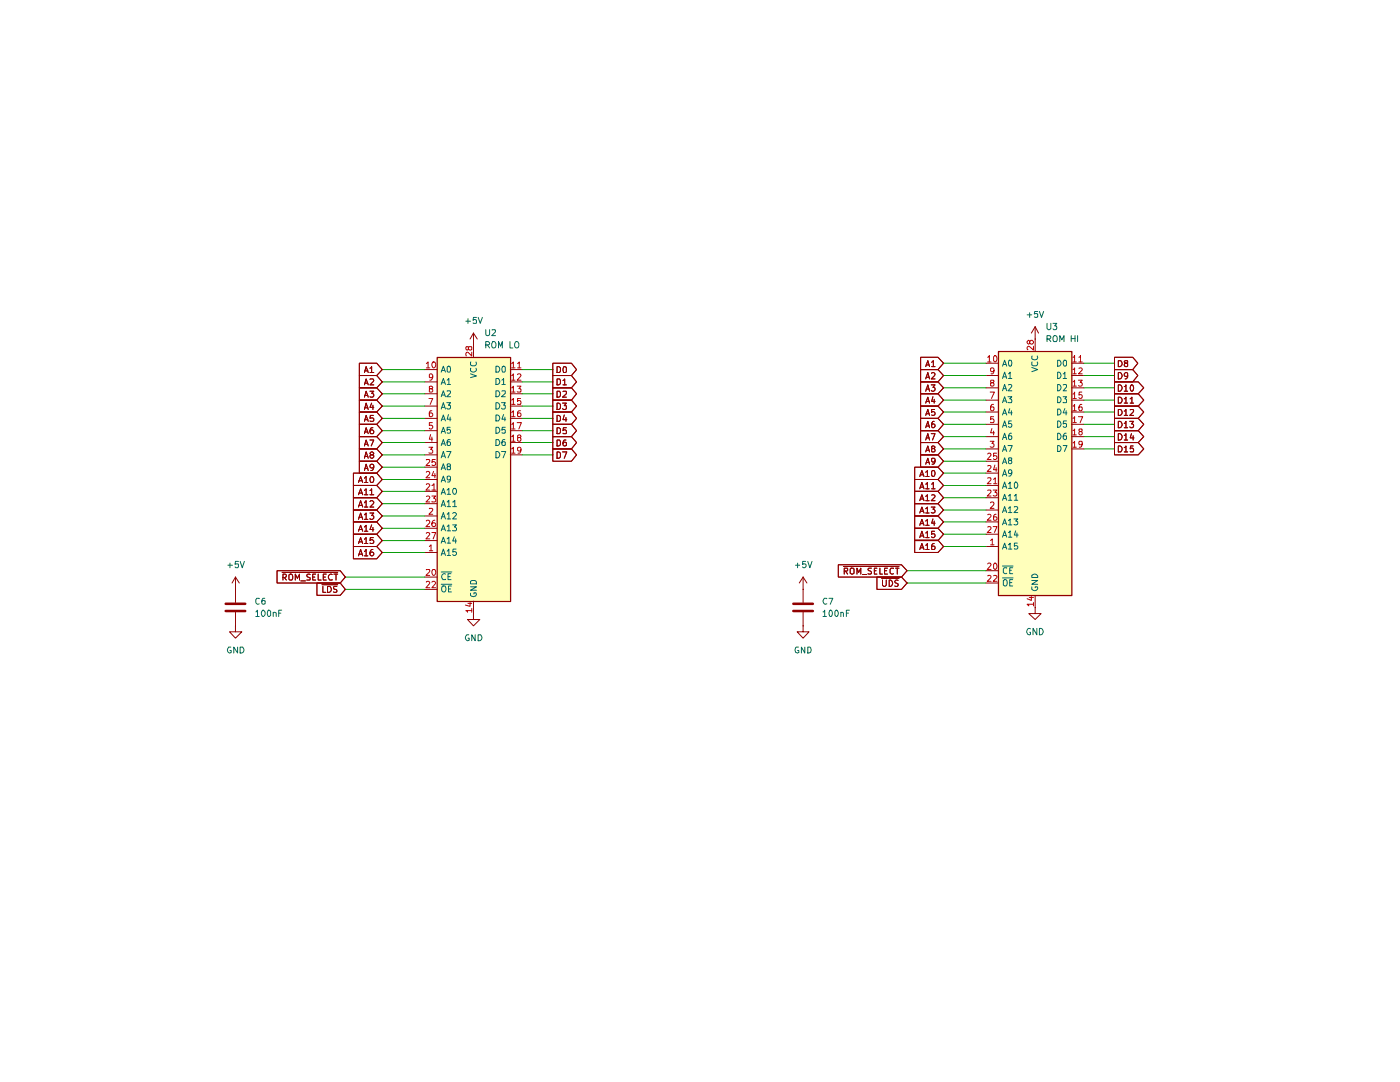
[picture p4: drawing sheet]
<svg xmlns="http://www.w3.org/2000/svg" width="279mm" height="216mm" viewBox="0 0 279 216" stroke-linecap="round" stroke-linejoin="round" font-family="sans-serif">
<g fill="#ffb">
<path d="M87.3 71.3h14.6v48.7h-14.6z"/>
<path d="M199.3 70.1h14.6v48.7h-14.6z"/>
</g>
<path d="M87.3 71.3h14.6v48.7h-14.6zM199.3 70.1h14.6v48.7h-14.6z" fill="none" stroke="#910000" stroke-width=".25"/>
<g fill="none" stroke="#910000" stroke-width=".2">
<path d="M71.7 72.5h3.5l1.1 1.2-1.1 1.2h-3.5zM71.7 74.9h3.5l1.1 1.3-1.1 1.2h-3.5zM71.7 79.8h3.5l1.1 1.2-1.1 1.2h-3.5zM71.7 77.4h3.5l1.1 1.2-1.1 1.2h-3.5zM72.7 74.3l.4-1.1 .4 1.1M72.7 76.8l.4-1.2 .4 1.2M72.7 79.3l.4-1.2 .4 1.2M72.8 74h.6M72.8 76.5h.6M72.8 78.9h.6M73.8 73.5l.4-.3v1.1M73.8 75.7l.6-.1 .2 .3-.8 .9h.8"/>
<path d="M73.8 78.1h.8l-.4 .4 .3 .1 .1 .1-.1 .5h-.7M73.8 74.3h.8M84.8 73.7h2.4M84.8 76.2h2.4M84.8 78.6h2.4M94.5 68.8h.1M94.5 66.5v4.8M94.5 66.5l-.7 1.2M94.5 66.5l.8 1.2M101.9 73.7h2.3M101.9 76.2h2.3M101.9 78.6h2.3"/>
<path d="M110.3 72.5h3.7l1.1 1.2-1.1 1.2h-3.7zM110.3 77.4h3.7l1.1 1.2-1.1 1.2h-3.7zM110.3 74.9h3.7l1.1 1.3-1.1 1.2h-3.7zM110.3 79.8h3.7l1.1 1.2-1.1 1.2h-3.7zM111.2 73.2h.3l.3 .2v.7l-.1 .2h-.5zM111.2 78.1h.5l.1 .2v.6l-.3 .4h-.3zM111.2 75.6h.5l.1 .3v.6l-.3 .3h-.3zM112.4 78.1h.5l.1 .5-.7 .7h.7M112.4 75.9l.3-.3v1.2M112.4 76.8h.6M112.4 73.2h.4l.2 .2v.8l-.1 .1h-.5zM183.7 78.6h3.5l1.1 1.2-1.1 1.2h-3.5z"/>
<path d="M183.7 71.3h3.5l1.1 1.2-1.1 1.2h-3.5zM183.7 73.7h3.5l1.1 1.2-1.1 1.3h-3.5zM183.7 76.2h3.5l1.1 1.2-1.1 1.2h-3.5zM184.7 73.2l.5-1.2 .3 1.2M184.7 75.6l.5-1.3 .3 1.3M184.7 78.1l.5-1.3 .3 1.3M184.8 72.8h.6M184.8 75.3h.6M184.8 77.6h.6M185.8 76.8h.8l-.4 .5 .4 .2v.3l-.2 .3h-.4l-.2-.2M185.9 72.3l.4-.3v1.2M185.9 74.5l.5-.2 .2 .4-.8 .9h.8"/>
<path d="M185.9 73.2h.7M186.2 79.2l-.3 .9h.7M186.4 79.7v.7M196.8 72.5h2.4M196.8 74.9h2.4M196.8 77.4h2.4M196.8 79.8h2.4M206.6 67.7h.1M206.6 65.2l-.8 1.3M206.6 65.2l.7 1.3M206.6 65.2v4.9M213.9 72.5h2.4"/>
<path d="M213.9 74.9h2.4M213.9 77.4h2.4M213.9 79.8h2.4M222.4 71.3h3.7l1 1.2-1 1.2h-3.7zM222.4 73.7h3.7l1 1.2-1 1.3h-3.7zM222.4 78.6h4.8l1.1 1.2-1.1 1.2h-4.8zM222.4 76.2h4.8l1.1 1.2-1.1 1.2h-4.8zM223.2 72h.5a.66 .66 0 0 1 .2 .8 .66 .66 0 0 1-.7 .4zM223.2 74.3a.65 .65 0 0 1 .7 .7 .65 .65 0 0 1-.7 .6zM223.2 79.3a.66 .66 0 0 1 .7 .3 .66 .66 0 0 1-.2 .8h-.5zM223.2 76.8a.65 .65 0 0 1 .7 .6 .65 .65 0 0 1-.7 .7zM224.4 79.6l.3-.3v1.1"/>
<path d="M224.4 77.1h.1l.2-.3v1.3M224.4 78.1h.6M224.6 72.5l-.2-.4 .1-.1h.5v.3l-.1 .2h-.4l-.1 .2 .1 .4 .1 .1 .4-.1v-.5l-.1-.1M225 74.9v.2h-.5l-.1-.2v-.3l.2-.3 .4 .2v.8l-.1 .2-.4 .1M225.6 79.6l.3-.3v1.1M225.8 76.8a.68 .68 0 0 1 .4 .6 .68 .68 0 0 1-.4 .7l-.2-.5v-.6zM70.5 99.3h4.7l1.1 1.2-1.1 1.3h-4.7zM70.5 94.4h4.7l1.1 1.3-1.1 1.2h-4.7zM70.5 96.9h4.7l1.1 1.1-1.1 1.3h-4.7zM71.5 96.3l.5-1.2 .4 1.2M71.5 98.7l.5-1.2 .4 1.2M71.6 95.9h.6"/>
<path d="M71.6 98.4h.6M71.7 82.2h3.5l1.1 1.3-1.1 1.2h-3.5zM71.7 89.6h3.5l1.1 1.2-1.1 1.2h-3.5zM71.7 87.1h3.5l1.1 1.2-1.1 1.3h-3.5zM71.7 92h3.5l1.1 1.2-1.1 1.2h-3.5zM71.7 84.7h3.5l1.1 1.2-1.1 1.2h-3.5zM72.7 84.1l.4-1.2 .4 1.2M72.7 81.7l.4-1.3 .4 1.3M72.7 91.4l.4-1.2 .4 1.2M72.7 89l.4-1.2 .4 1.2M72.7 95.4l.4-.3v1.2M72.7 93.9l.4-1.3 .4 1.3"/>
<path d="M72.7 86.5l.4-1.2 .4 1.2M72.7 97.9l.4-.4v1.2M72.7 96.3h.7M72.7 98.7h.7M72.8 83.7h.6M72.8 81.4h.6M72.8 91.1h.6M72.8 88.6h.6M72.8 93.5h.6M72.8 86.2h.6M73.8 87.8h.8l-.5 1.2M73.8 97.9l.4-.4v1.2"/>
<path d="M73.8 98.7h.8M74 95.2l.3-.1a.84 .84 0 0 1 .1 1.2l-.4-.1a.78 .78 0 0 1 0-1zM74.1 90.8l-.3-.4 .3-.2h.2l.3 .3-.8 .4v.3l.3 .2h.2l.3-.2v-.3l-.3-.1M74.2 80.4l-.4 .9h.8M74.4 85.3l-.4 .1-.2 .9 .2 .2 .5-.1 .1-.4-.3-.2h-.2l-.3 .2M74.4 80.9v.8M74.5 82.9h-.6l-.1 .6 .6-.1 .2 .2v.3l-.2 .2-.6-.1M74.6 93.1l-.1 .2a.42 .42 0 0 1-.5 0 .42 .42 0 0 1-.1-.6l.4-.1a.72 .72 0 0 1 .3 .8 .72 .72 0 0 1-.6 .5M84.8 81h2.4M84.8 83.5h2.4M84.8 85.9h2.4M84.8 88.3h2.4"/>
<path d="M84.8 90.8h2.4M84.8 93.2h2.4M84.8 95.7h2.4M84.8 98h2.4M101.9 81h2.3M101.9 83.5h2.3M101.9 85.9h2.3M101.9 88.3h2.3M101.9 90.8h2.3M110.3 87.1h3.7l1.1 1.2-1.1 1.3h-3.7zM110.3 82.2h3.7l1.1 1.3-1.1 1.2h-3.7zM110.3 84.7h3.7l1.1 1.2-1.1 1.2h-3.7z"/>
<path d="M110.3 89.6h3.7l1.1 1.2-1.1 1.2h-3.7zM111.2 87.8h.5l.1 .3v.6l-.3 .3h-.3zM111.2 82.9h.3l.3 .2v.7l-.1 .3h-.5zM111.2 80.4h.3l.3 .4v.6l-.3 .3h-.3zM111.2 85.3h.3l.3 .3v.7l-.1 .2h-.5zM111.2 90.2l.5 .1 .1 .2v.6l-.3 .3h-.3zM112.3 80.4h.7l-.4 .5 .4 .1v.5l-.2 .2h-.4l-.1-.2M112.3 90.2h.8l-.5 1.2M112.6 82.8l-.2 .9h.7M112.9 87.8l-.4 .1-.1 .8a.42 .42 0 0 0 .6 .2l-.1-.6a.36 .36 0 0 0-.5 .2M112.9 83.3v.8M113 85.3h-.6v.6l.1-.1 .4 .1 .1 .5h-.6"/>
<path d="M182.5 93.2h4.7l1.1 1.2-1.1 1.3h-4.7zM182.5 95.7h4.7l1.1 1.2-1.1 1.1h-4.7zM182.5 98h4.7l1.1 1.3-1.1 1.2h-4.7zM183.6 95.1l.4-1.2 .4 1.2M183.6 97.5l.4-1.2 .4 1.2M183.6 99.9l.4-1.2 .4 1.2M183.6 94.7h.6M183.6 97.2h.6M183.6 99.6h.6M183.7 83.5h3.5l1.1 1.2-1.1 1.2h-3.5zM183.7 81h3.5l1.1 1.2-1.1 1.3h-3.5zM183.7 85.9h3.5l1.1 1.2-1.1 1.2h-3.5z"/>
<path d="M183.7 90.8h3.5l1.1 1.2-1.1 1.2h-3.5zM183.7 88.3h3.5l1.1 1.3-1.1 1.2h-3.5zM184.7 80.4l.5-1.1 .3 1.1M184.7 85.3l.5-1.2 .3 1.2M184.7 82.9l.5-1.2 .3 1.2M184.7 87.8l.5-1.3 .3 1.3M184.7 92.6l.5-1.2 .3 1.2M184.7 94.2l.4-.3v1.2M184.7 96.6l.4-.3v1.2M184.7 90.2l.5-1.2 .3 1.2M184.7 99.1l.4-.4v1.2M184.7 95.1h.7"/>
<path d="M184.7 97.5h.7M184.7 99.9h.7M184.8 80.1h.6M184.8 85h.6M184.8 82.6h.6M184.8 87.4h.6M184.8 92.3h.6M184.8 89.8h.6M185.8 86.5h.8l-.5 1.3M185.9 94.1l.2-.2a.6 .6 0 0 1 .6 .5 .6 .6 0 0 1-.4 .7l-.4-.3zM185.9 96.6l.4-.3v1.2M185.9 98.8l.5-.1 .2 .4-.8 .8h.8"/>
<path d="M185.9 97.5h.7M186.1 89.5l-.2-.1v-.3h.6v.3l-.6 .3 .1 .5h.4l.2-.2v-.3l-.2-.2M186.4 84.1l-.3 .1-.2 .2v.8l.5 .1 .2-.2v-.3l-.2-.2-.5 .1v.1M186.5 81.7h-.6v.6l.5-.2 .2 .3-.1 .4h-.6M186.6 92l-.2 .2-.5-.2v-.5l.5-.1a.94 .94 0 0 1 0 1.1l-.4 .1M196.8 82.2h2.4M196.8 84.7h2.4M196.8 87.1h2.4M196.8 89.6h2.4M196.8 92h2.4M196.8 94.4h2.4M196.8 96.9h2.4"/>
<path d="M196.8 99.3h2.4M213.9 82.2h2.4M213.9 84.7h2.4M213.9 87.1h2.4M213.9 89.6h2.4M222.4 88.3h4.8l1.1 1.3-1.1 1.2h-4.8zM222.4 83.5h4.8l1.1 1.2-1.1 1.2h-4.8zM222.4 81h4.8l1.1 1.2-1.1 1.3h-4.8zM222.4 85.9h4.8l1.1 1.2-1.1 1.2h-4.8zM223.2 89a.66 .66 0 0 1 .7 .4 .66 .66 0 0 1-.2 .8h-.5zM223.2 84.1a.65 .65 0 0 1 .7 .6 .65 .65 0 0 1-.7 .6zM223.2 81.7h.5a.66 .66 0 0 1 .2 .8 .66 .66 0 0 1-.7 .4z"/>
<path d="M223.2 86.5a.65 .65 0 0 1 .7 .7 .65 .65 0 0 1-.7 .6zM224.4 89.3l.3-.3v1.2M224.4 84.5l.3-.4v1.2M224.4 82l.3-.3v1.2M224.4 86.9h.1l.2-.4v1.3M224.4 90.2h.6M224.4 85.3h.6M224.4 82.9h.6M224.4 87.8h.6M224.4 80.4h.6M225.5 84.1h.7l-.4 .5 .3 .1 .1 .1-.1 .5h-.5l-.1-.1M225.6 81.8l.5-.1 .1 .3-.7 .9h.7"/>
<path d="M225.6 80.4h.6M225.8 86.5l-.2 .9h.7M226.1 89h-.5v.6l.1-.2 .4 .1v.7l-.5-.1M226.1 87v.8M47 117.6h.1M47 115.1v5.1M47 115.1l-.7 1.2M47 115.1l.8 1.2M55.3 113.9h12.6l1 1.2-1 1.2h-12.6zM56.3 114.2h11.1M56.5 115.2l.6-.1v-.5h-.6v1.1M56.7 115.2l.5 .5"/>
<path d="M57.7 114.7l.5-.1a.86 .86 0 0 1 .1 1.1h-.5l-.1-.1zM58.9 115.7v-1.1l.5 .8 .4-.8v1.1M60 115.9h1M61.9 114.6h-.4l-.3 .2 .1 .3 .6 .2v.4h-.7M62.4 115.1h.4M63 114.6h-.6v1.1h.6M63.2 116.3h4.7l1 1.3-1 1.2h-4.7zM63.5 114.6v1.1h.6M64.3 116.7h3.1M64.4 117v1.2h.6M64.5 115.1h.4M65.1 114.6h-.6v1.1h.6"/>
<path d="M65.4 117h.5a.66 .66 0 0 1 .2 .8 .66 .66 0 0 1-.7 .4zM66.3 114.6a.61 .61 0 0 0-.8 .4 .61 .61 0 0 0 .3 .7h.5M66.6 114.6h.8M67.1 114.6v1.1M67.2 117h-.6v.3v.2l.6 .3v.3h-.6M70.5 101.8h4.7l1.1 1.2-1.1 1.1h-4.7zM70.5 104.1h4.7l1.1 1.3-1.1 1.2h-4.7zM70.5 106.6h4.7l1.1 1.3-1.1 1.2h-4.7zM70.5 109.1h4.7l1.1 1.1-1.1 1.3h-4.7zM71.5 103.6l.5-1.2 .4 1.2M71.5 106l.5-1.2 .4 1.2M71.5 101.2l.5-1.3 .4 1.3"/>
<path d="M71.5 108.5l.5-1.2 .4 1.2M71.5 110.9l.5-1.3 .4 1.3M71.6 103.2h.6M71.6 105.7h.6M71.6 100.8h.6M71.6 108.1h.6M71.6 110.6h.6M72.7 102.7l.4-.3v1.2M72.7 105.2l.4-.4v1.2M72.7 100.3l.4-.4v1.3M72.7 107.6l.4-.3v1.2M72.7 110.1l.4-.5v1.3"/>
<path d="M72.7 103.6h.7M72.7 106h.7M72.7 101.2h.7M72.7 108.5h.7M72.7 110.9h.7M73.8 102.4h.8l-.4 .5 .4 .1v.4l-.3 .2h-.3l-.2-.1M73.8 100.1l.2-.2h.3l.3 .3-.1 .3-.7 .7h.8M74.2 104.7l-.4 1h.8M74.4 109.6a.72 .72 0 0 0-.6 .6 .72 .72 0 0 0 .3 .7h.2l.3-.2v-.3l-.3-.2h-.2l-.3 .2M74.4 105.2v.8M74.5 107.3h-.6l-.1 .6 .2-.2h.3l.3 .3-.1 .4h-.7M84.8 100.5h2.4"/>
<path d="M84.8 103h2.4M84.8 105.4h2.4M84.8 107.9h2.4M84.8 110.2h2.4M84.8 115.1h2.4M84.8 117.6h2.4M94.5 120v2.4M160.3 117.6h.1M160.3 115.1l-.8 1.2M160.3 115.1l.7 1.2M160.3 115.1v5.1M167.3 112.7h12.6l1.1 1.2-1.1 1.2h-12.6z"/>
<path d="M168.3 113h11.1M168.5 114l.7-.1v-.4l-.7-.1v1.2M168.7 114l.5 .6M169.7 113.5l.1-.1h.5l.1 .1v.9l-.2 .2-.5-.2zM171 114.6v-1.2l.4 .8 .4-.8v1.2M172.1 114.6h.9M173.9 113.4h-.5l-.2 .1 .2 .4 .5 .2v.4h-.7M174.5 113.9h.3M175 113.4h-.5v1.2h.5M175 115.1h4.9l1.1 1.2-1.1 1.3h-4.9zM175.6 113.4v1.2h.5M175.9 115.4h3.5"/>
<path d="M176.1 115.7v1.1l.3 .2h.2l.3-.2v-1.1M176.5 113.9h.5M177.1 113.4h-.6v1.2h.6M177.5 115.7a.64 .64 0 0 1 .6 .7 .64 .64 0 0 1-.6 .6zM178.3 113.5l-.5-.1-.2 .2v.7a.45 .45 0 0 0 .7 .2M178.7 113.4h.7M179.1 113.4v1.2M179.2 115.8l-.4-.1-.2 .3 .1 .3 .5 .2v.3l-.1 .2-.5-.1M182.5 105.4h4.7l1.1 1.2-1.1 1.3h-4.7zM182.5 103h4.7l1.1 1.1-1.1 1.3h-4.7zM182.5 100.5h4.7l1.1 1.3-1.1 1.2h-4.7zM182.5 107.8h4.7l1.1 1.3-1.1 1.1h-4.7z"/>
<path d="M183.6 107.3l.4-1.3 .4 1.3M183.6 104.8l.4-1.2 .4 1.2M183.6 102.4l.4-1.2 .4 1.2M183.6 109.6l.4-1.1 .4 1.1M183.6 106.9h.6M183.6 104.5h.6M183.6 102h.6M183.6 109.3h.6M184.7 106.3l.4-.3v1.3M184.7 104l.4-.4v1.2M184.7 101.5l.4-.3v1.2M184.7 108.8l.4-.3v1.1"/>
<path d="M184.7 107.3h.7M184.7 104.8h.7M184.7 102.4h.7M184.7 109.6h.7M185.8 101.2h.8l-.4 .4 .4 .3-.1 .4h-.7M186.2 103.5l-.3 .9h.7M186.4 108.5h-.3l-.2 .3v.8h.5l.2-.1v-.4l-.2-.1h-.4l-.1 .1M186.4 104v.8M186.5 106h-.6v.6l.5-.1 .2 .5-.2 .3-.5-.2M196.8 101.8h2.4M196.8 104.1h2.4M196.8 106.6h2.4"/>
<path d="M196.8 109.1h2.4M196.8 113.9h2.4M196.8 116.3h2.4M206.6 118.8v2.4M47 124.9v1.2h1.3l-1.3 1.2-1.2-1.2h1.2M47 124.9h.1M47 122.2v2.7M94.5 122.4v1.2h1.3l-1.3 1.3-1.2-1.3h1.2M94.5 122.4h.1M160.3 124.9v1.2h1.2l-1.2 1.2-1.2-1.2h1.2M160.3 124.9h.1M160.3 122.2v2.7"/>
<path d="M206.6 121.2v1.2h1.2l-1.2 1.2-1.3-1.2h1.3M206.6 121.2h.1"/>
</g>
<g fill="none" stroke="#b90000" stroke-width=".2">
<path d="M85.1 72.6l.3-.4v1.2M85.1 73.4h.7M85.6 79.5h.8l-.5 1.2M85.9 77.6l-.2-.1v-.4h.6l.1 .3-.7 .3 .1 .5h.4l.2-.1v-.3l-.3-.2M86.4 72.2a.61 .61 0 0 1 .6 .5 .61 .61 0 0 1-.4 .7 .75 .75 0 0 1-.2-1.2zM86.4 75.1l-.2 .3h-.4l-.1-.6 .4-.2 .3 .2-.2 .9-.4 .2M93.5 69.3l.1-.1h.5l.1 .6h-.6l-.1-.5-.4-.1v.6l.2 .1 .2-.3M94.2 70.3v.7l-.9-.7-.3 .2 .1 .5M102.1 72.6l.3-.4v1.2M102.1 74.9l.3-.3v1.3M102.1 77.4l.3-.4v1.2M102.1 79.8l.3-.3v1.2"/>
<path d="M102.1 73.4h.7M102.1 75.9h.7M102.1 78.2h.7M103.2 77h.8l-.5 .6h.4v.6l-.7-.1M103.3 72.6l.3-.4v1.2M103.3 74.8l.4-.2 .3 .3-.8 1h.8M103.3 73.4h.7M103.9 79.5h-.6v.5a.45 .45 0 0 1 .6 .1 .45 .45 0 0 1 0 .6l-.6-.1M197.1 71.3l.3-.3v1.2M197.1 72.2h.7M197.6 78.2h.9l-.6 1.3M197.9 76.4l-.2-.5h.6v.4l-.6 .2v.5h.4a.35 .35 0 0 0 .3-.3 .35 .35 0 0 0-.3-.3"/>
<path d="M198.4 73.9l-.1 .2-.4 .1-.2-.2v-.5l.4-.1 .3 .3-.2 .8-.4 .1M198.5 71a.68 .68 0 0 1 .5 .6 .68 .68 0 0 1-.5 .6l-.2-.2v-.8zM205.5 68.2l.2-.3h.3l.3 .3v.2l-.3 .3h-.3l-.2-.3v-.3l-.3-.2-.2 .3v.2l.2 .3 .3-.3M206.3 69.1v.8l-1-.8-.3 .2 .1 .5M214.1 71.3h.2l.2-.3v1.2M214.1 73.7l.4-.3v1.2M214.1 76.2l.4-.3v1.1M214.1 78.7l.4-.5v1.3M214.1 72.2h.7M214.1 74.6h.7M214.1 77h.7M214.1 79.5h.7"/>
<path d="M215.2 75.9h.8l-.4 .4 .3 .1 .1 .1-.1 .5h-.7M215.3 71.3l.3-.3v1.2M215.3 73.5l.4-.1 .3 .3-.8 .9h.8M215.3 72.2h.7M215.9 78.2h-.5l-.1 .6h.6v.6l-.4 .1-.2-.2M85.1 91.8l.6-.1 .1 .3-.8 .9h.8M85.1 94.2l.4-.1 .2 .1 .1 .3-.8 .8h.8M85.1 96.7l.4-.2 .3 .4-.8 .9h.8M85.1 99.1l.4-.1 .3 .3-.8 .9h.8M85.6 89.2h.8l-.5 .5 .5 .2v.4l-.2 .1-.6-.1M85.9 86.7l-.2 .9h.7M86.2 82h-.3l-.2 .2v.9a.42 .42 0 0 0 .5-.1 .42 .42 0 0 0 .1-.5l-.4-.1-.2 .2"/>
<path d="M86.2 96.9h.2l.2-.4v1.3M86.2 99h.8l-.5 .4 .5 .3v.3l-.2 .2-.6-.1M86.2 87.2v.9M86.2 97.8h.8M86.3 84.3h-.6v.6h.6l.1 .4-.3 .3-.4-.2M86.5 94.1l-.3 .8h.8M86.8 94.5v.8M86.9 91.7h-.6l-.1 .6 .2-.2h.3l.3 .3-.1 .4h-.7M102.1 82.3l.3-.3v1.1M102.1 84.7l.3-.4v1.3M102.1 87.1l.3-.3v1.3M102.1 89.6l.3-.4v1.2"/>
<path d="M102.1 80.7h.7M102.1 83.1h.7M102.1 85.6h.7M102.1 88.1h.7M102.1 90.4h.7M103.2 84.3h.9l-.6 1.3M103.5 87.3l-.2-.1 .1-.3a.34 .34 0 0 1 .4 0 .34 .34 0 0 1 .1 .4l-.6 .2v.4l.2 .2 .4-.1 .1-.2v-.3l-.3-.2M103.9 82h-.4l-.2 .2 .1 .9a.36 .36 0 0 0 .6-.2v-.3a.35 .35 0 0 0-.4-.2 .35 .35 0 0 0-.3 .2M104 89.7l-.3 .3-.3-.1v-.6a.36 .36 0 0 1 .6 .2l-.2 .8-.4 .1M197.1 90.6l.4-.2 .3 .4-.8 .9h.8M197.1 93l.4-.1 .3 .3-.8 .9h.8M197.1 95.4l.6-.1 .1 .4-.8 .8h.8"/>
<path d="M197.1 97.9l.6-.1 .1 .3-.8 .9h.8M197.6 88.1h.8l-.4 .4 .3 .1v.6h-.7M198 85.5l-.3 .9h.8M198.2 97.8h.8l-.5 .4 .4 .1 .1 .2-.1 .4h-.7M198.3 80.7l-.4 .1-.2 .2v.8l.2 .2 .4-.1v-.7h-.5l-.1 .2M198.3 83.1h-.6v.6l.2-.1 .4 .1v.6l-.6-.1M198.3 95.7l.3-.4v1.2M198.3 86v.8M198.3 96.5h.7M198.5 92.8l-.2 .9h.7M198.8 93.3v.8M198.9 90.4h-.6v.6l.5-.1 .2 .5-.3 .3-.4-.2"/>
<path d="M214.1 81h.2l.2-.3v1.3M214.1 83.5l.4-.4v1.2M214.1 85.9l.4-.3v1.2M214.1 88.4l.4-.3v1.1M214.1 82h.7M214.1 84.3h.7M214.1 86.8h.7M214.1 89.2h.7M215.2 83.1h.9l-.5 1.2M215.6 86.1l-.3-.2 .1-.3h.5l.1 .3-.3 .2a.36 .36 0 0 0-.4 .4 .36 .36 0 0 0 .5 .3 .36 .36 0 0 0 .1-.6l-.2-.1M215.9 80.7h-.3a.93 .93 0 0 0-.2 1.2h.5l.1-.5-.1-.2h-.5l-.1 .2M216 88.6l-.1 .1h-.5v-.6h.5l.1 .1-.2 1h-.4"/>
<path d="M85.1 104l.4-.2 .2 .1 .1 .3-.8 .9h.8M85.1 106.4l.4-.1 .3 .3-.8 .9h.8M85.1 113.7l.6-.1 .1 .4-.8 .8h.8M85.1 116.2l.4-.2 .3 .3-.8 1h.8M85.7 101.5l.5-.1 .2 .4-.8 .8h.8M85.7 109.1l.3-.4v1.2M85.7 109.9h.7M86.2 106.3h.8l-.6 1.2M86.2 116.2l.2-.2h.3l.3 .2-.8 1.1h.8M86.4 113.6a.61 .61 0 0 1 .6 .5 .61 .61 0 0 1-.4 .7 .75 .75 0 0 1-.2-1.2zM86.8 103.8a.72 .72 0 0 0-.6 .5 .72 .72 0 0 0 .2 .8l.5-.1a.42 .42 0 0 0-.1-.6 .42 .42 0 0 0-.5 0l-.1 .2M197.1 102.7l.4-.1 .3 .4-.8 .8h.8"/>
<path d="M197.1 105.2l.4-.1 .3 .3-.8 .9h.8M197.1 112.5l.4-.1 .3 .3-.8 .9h.8M197.1 114.9l.4-.1 .3 .3-.8 .9h.8M197.7 100.3l.4-.1 .3 .3-.8 .9h.8M197.7 107.9l.3-.4v1.2M197.7 108.7h.7M198.2 105.1h.8l-.5 1.2M198.3 114.9l.4-.1 .3 .3-.8 .9h.8M198.5 112.4a.68 .68 0 0 1 .5 .6 .68 .68 0 0 1-.5 .6l-.2-.2v-.8zM198.8 102.6l-.3 .1-.2 .3v.7l.5 .1 .2-.2v-.3l-.2-.2h-.4l-.1 .2M205.4 119.2h.9M205.8 119v.8l-.8-.3"/>
<path d="M93.4 120.4h.8M93.8 120.2v.8l-.9-.3M94.2 121.8h-1.2l.3 .2v.2M94.2 121.4v.8M206.3 120.6h-1.3l.3 .3M206.3 120.2v.7"/>
</g>
<g fill="none" stroke="#006665" stroke-width=".2">
<path d="M88.1 74.3l.4-1.2 .4 1.2M88.1 76.7l.4-1.2 .4 1.2M88.1 79.2l.4-1.2 .4 1.2M88.1 73.9h.6M88.1 76.4h.6M88.1 78.8h.6M89.2 75.9l.4-.4v1.2M89.2 78.1l.6-.1 .1 .3-.7 .9h.7M89.2 76.7h.7M89.3 73.2l.4-.1a.86 .86 0 0 1 0 1.2h-.3l-.2-.2zM93 64.1h.9M93.4 63.6v.9"/>
<path d="M93.9 74.6l1.2 .4-1.2 .4M94 73.5l-.1 .5a.67 .67 0 0 0 .7 .3 .67 .67 0 0 0 .5-.6l-.1-.2M94 72.2l-.1 .6 .3 .2 .7-.1 .2-.3-.1-.4M95.1 63.3h-.6l-.1 .6 .2-.1h.4l.1 .6h-.7M95.4 63.3l.4 1.2 .5-1.2M96.9 68.8h.7l.1-.4-.2-.2h-.6v1.2M96.9 65.8v.9l.3 .3h.3l.2-.3v-.9M97.3 68.8l.4 .6M98.2 65.9l.6-.1 .1 .3-.8 .9h.8M98.4 68.2h.2a.73 .73 0 0 1 0 1.2h-.2a.86 .86 0 0 1 0-1.2zM99 73.1a.66 .66 0 0 1 .7 .4 .66 .66 0 0 1-.2 .8h-.5zM99 75.5h.5a.66 .66 0 0 1 .2 .8 .66 .66 0 0 1-.7 .4z"/>
<path d="M99 78h.5a.66 .66 0 0 1 .2 .8 .66 .66 0 0 1-.7 .4zM99.5 69.4v-1.2l.4 .9 .3-.9v1.2M100.2 75.9l.3-.4v1.2M100.2 78.1l.6-.1v.5l-.7 .7h.7M100.2 76.7h.6M100.2 73.2l.4-.1 .2 .2v.8l-.1 .2-.5-.1zM101.8 68.2v1.2h.6M102.9 68.2h.3a.73 .73 0 0 1 0 1.2l-.3-.1a.87 .87 0 0 1 0-1.1zM200.1 73.1l.4-1.2 .4 1.2M200.1 75.5l.4-1.2 .4 1.2M200.1 78l.4-1.3 .4 1.3M200.2 72.7h.5"/>
<path d="M200.2 75.2h.5M200.2 77.6h.5M201.2 79.2h.7l-.4 .4 .3 .1 .1 .1-.1 .6-.6-.1M201.3 74.6l.3-.3v1.2M201.3 76.8l.4-.1 .2 .3-.7 1h.7M201.3 75.5h.6M201.3 72l.5-.1a.91 .91 0 0 1-.1 1.2l-.4-.1zM205 62.8h.9M205.5 62.4v.9M205.9 73.3l1.2 .4-1.2 .5M206 72.2l-.1 .6 .3 .2h.6a.55 .55 0 0 0 .2-.8M206 71l-.1 .5a.61 .61 0 0 0 .8 .3 .61 .61 0 0 0 .3-.8"/>
<path d="M207.1 62.1h-.6l-.1 .6h.7v.5h-.7M207.4 62.1l.5 1.2 .4-1.2M209 67.7h.5l.2-.3-.1-.3-.6-.1v1.2M209 64.5v1l.2 .3h.3l.2-.3v-1M209.3 67.7l.4 .5M210.1 64.5h.8l-.4 .5h.3v.7l-.5 .1-.2-.2M210.3 67.1h.5a.87 .87 0 0 1 0 1.1h-.5a.87 .87 0 0 1 0-1.1zM211.1 71.9h.4a.66 .66 0 0 1 .2 .7 .66 .66 0 0 1-.6 .5zM211.1 74.3a.64 .64 0 0 1 .7 .6 .64 .64 0 0 1-.7 .6zM211.1 76.7a.64 .64 0 0 1 .7 .6 .64 .64 0 0 1-.7 .7zM211.1 79.2a.66 .66 0 0 1 .6 .4 .66 .66 0 0 1-.2 .8h-.4zM211.5 68.2v-1.2l.4 .8 .4-.8v1.2"/>
<path d="M212.2 74.6h.1l.2-.3v1.2M212.2 76.8h.7v.4l-.7 .8h.7M212.2 79.2h.7l-.4 .4 .4 .2v.5h-.7M212.2 75.5h.7M212.3 71.9h.4l.2 .2v.7l-.3 .3a.75 .75 0 0 1-.3-1.2zM213.8 67v1.2M213.8 67.6h.7M214.5 67v1.2M215.1 67v1.2M88.1 81.6l.4-1.2 .4 1.2M88.1 84l.4-1.2 .4 1.2M88.1 86.4l.4-1.1 .4 1.1"/>
<path d="M88.1 88.9l.4-1.2 .4 1.2M88.1 91.4l.4-1.3 .4 1.3M88.1 93.7l.4-1.2 .4 1.2M88.1 96.2l.4-1.2 .4 1.2M88.1 98.6l.4-1.1 .4 1.1M88.1 81.3h.6M88.1 83.7h.6M88.1 86.1h.6M88.1 88.6h.6M88.1 91h.6M88.1 93.4h.6M88.1 95.8h.6"/>
<path d="M88.1 98.3h.6M89.2 80.4h.7l-.4 .5h.3l.1 .1-.1 .5-.5 .1-.1-.1M89.2 90.1h.8l-.6 1.3M89.2 97.8l.4-.3v1.1M89.2 98.6h.7M89.4 93.1l-.2-.1v-.4h.6v.5h-.4l-.2 .1 .1 .5h.5l.1-.4-.2-.2M89.5 82.7l-.3 1h.8M89.8 85.3h-.6v.6l.5-.2 .2 .2-.1 .5h-.6M89.8 87.7h-.4l-.2 .3v.8h.6v-.6l-.4-.1-.2 .3M89.8 83.2v.8M89.9 95.5l-.2 .3h-.3l-.2-.2v-.5l.5-.1 .2 .3-.2 .8-.4 .1M90.5 97.5h.4a.66 .66 0 0 1-.2 1.1 .84 .84 0 0 1-.2-1.1z"/>
<path d="M99 80.4a.65 .65 0 0 1 .7 .6 .65 .65 0 0 1-.7 .6zM99 82.8a.66 .66 0 0 1 .7 .4 .66 .66 0 0 1-.2 .8h-.5zM99 85.3h.5a.66 .66 0 0 1 .2 .8 .66 .66 0 0 1-.7 .3zM99 87.7h.5a.66 .66 0 0 1 .2 .8 .66 .66 0 0 1-.7 .4zM99 90.1a.65 .65 0 0 1 .8 .6 .65 .65 0 0 1-.8 .7zM100.1 80.4h.7l-.3 .5h.3v.6l-.1 .1h-.5l-.1-.1M100.1 90.1h.8l-.5 1.3M100.5 82.7l-.3 1h.7M100.8 87.7l-.5 .1-.1 .8 .2 .3 .4-.1v-.6l-.4-.1-.2 .3M100.8 83.2v.8M100.8 85.3h-.6v.6l.1-.2h.4l.1 .2v.5h-.6M200.1 80.4l.4-1.2 .4 1.2"/>
<path d="M200.1 82.8l.4-1.2 .4 1.2M200.1 85.3l.4-1.3 .4 1.3M200.1 87.7l.4-1.3 .4 1.3M200.1 90.1l.4-1.2 .4 1.2M200.1 92.5l.4-1.1 .4 1.1M200.1 95l.4-1.3 .4 1.3M200.1 97.5l.4-1.3 .4 1.3M200.1 99.8l.4-1.2 .4 1.2M200.2 80h.5M200.2 82.5h.5M200.2 84.9h.5M200.2 87.3h.5"/>
<path d="M200.2 89.7h.5M200.2 92.2h.5M200.2 94.7h.5M200.2 97.1h.5M200.2 99.5h.5M201.2 88.9h.8l-.5 1.2M201.3 96.5l.3-.3v1.3M201.3 99l.3-.4v1.2M201.3 97.5h.6M201.3 99.8h.6M201.5 81.5l-.2 .9h.7M201.5 91.9l-.2-.3v-.2h.5l.1 .2-.2 .3a.36 .36 0 0 0-.4 .4 .36 .36 0 0 0 .5 .2 .36 .36 0 0 0 0-.5l-.1-.1"/>
<path d="M201.8 84h-.5v.6h.5v.6l-.4 .1-.1-.2M201.8 86.4h-.2a.93 .93 0 0 0-.3 1.2h.5l.1-.5-.1-.1h-.5v.1M201.8 82v.8M201.9 94.3l-.1 .2h-.5v-.2v-.5l.4-.1 .1 .2a.85 .85 0 0 1-.2 1.1h-.3M202.4 99l.4-.4v1.2M202.4 99.8h.7M202.7 96.2a.68 .68 0 0 1 .4 .6 .68 .68 0 0 1-.4 .7l-.3-.3v-.8zM211.1 81.6h.4a.66 .66 0 0 1 .2 .8 .66 .66 0 0 1-.6 .4zM211.1 84a.64 .64 0 0 1 .7 .6 .64 .64 0 0 1-.7 .7zM211.1 86.4a.64 .64 0 0 1 .7 .7 .64 .64 0 0 1-.7 .6zM211.1 88.9a.66 .66 0 0 1 .6 .4 .66 .66 0 0 1-.2 .8h-.4zM212.2 88.9h.7l-.5 1.2"/>
<path d="M212.5 81.5l-.3 .9h.7M212.8 86.4l-.5 .2-.1 .9 .2 .2 .5-.2-.1-.5h-.5l-.1 .1M212.8 82v.8M212.9 84h-.6l-.1 .6h.7v.5l-.2 .2h-.4l-.1-.2M45.5 112.8h.9M45.9 112.4v.9M47.6 112h-.6l-.1 .6 .6-.1 .1 .6-.2 .2h-.3l-.2-.2M47.9 112l.4 1.3 .5-1.3M51.7 119.5l-.5-.1-.1 .2v.8l.3 .2 .3-.1M52.8 119.4l-.4 .1-.2 .8a.42 .42 0 0 0 .7 .2l-.1-.6a.36 .36 0 0 0-.6 .2M88.1 101.1l.4-1.3 .4 1.3M88.1 103.5l.4-1.2 .4 1.2"/>
<path d="M88.1 105.9l.4-1.2 .4 1.2M88.1 108.4l.4-1.2 .4 1.2M88.1 110.8l.4-1.2 .4 1.2M88.1 114.1h2.1M88.1 116.6h2.1M88.1 100.8h.6M88.1 103.1h.6M88.1 105.6h.6M88.1 108h.6M88.1 110.5h.6M88.3 116.9h.5l.1 .2a.65 .65 0 0 1-.4 1l-.4-.4zM88.9 114.6a.61 .61 0 0 0-.8 .3 .61 .61 0 0 0 .3 .8l.5-.1"/>
<path d="M89.2 100.2l.4-.4v1.3M89.2 102.6l.4-.3v1.2M89.2 105.1l.4-.4v1.2M89.2 107.5l.4-.3v1.2M89.2 110l.4-.4v1.2M89.2 101.1h.7M89.2 103.5h.7M89.2 105.9h.7M89.2 108.4h.7M89.2 110.8h.7M89.4 115.1h.4M89.5 117.5h.4"/>
<path d="M90 114.5h-.6v1.2h.6M90.1 116.9h-.6v1.2h.6M90.3 100.2h.2l.3-.4v1.3M90.3 102.4l.2-.1h.3l.3 .2-.8 1h.8M90.3 104.7h.8l-.4 .5 .4 .2v.4l-.2 .1-.6-.1M90.3 101.1h.8M90.7 107.1l-.4 .9h.8M90.9 107.5v.9M91 109.6h-.6l-.1 .6h.7l.1 .4-.3 .2h-.3l-.2-.1M93.9 118.4v.4a.67 .67 0 0 0 .7 .2 .67 .67 0 0 0 .5-.5l-.1-.2h-.4v.2M93.9 117.1h1.2l-1.2 .7h1.2M93.9 116l.3-.2h.5l.4 .4v.3h-1.2z"/>
<path d="M158.8 112.8h.8M159.2 112.4v.9M160.8 112h-.6v.6l.5-.1 .2 .2v.3l-.3 .3-.4-.2M161.2 112l.4 1.3 .5-1.3M165 119.5l-.5-.1a.67 .67 0 0 0-.2 .7 .67 .67 0 0 0 .5 .5l.2-.1M165.4 119.4h.8l-.5 1.2M200.1 102.3l.4-1.2 .4 1.2M200.1 104.7l.4-1.2 .4 1.2M200.1 107.2l.4-1.3 .4 1.3M200.1 109.6l.4-1.2 .4 1.2M200.1 112.9h2.1M200.1 115.3h2.1"/>
<path d="M200.2 115.8l.5-.1a.86 .86 0 0 1 0 1.2l-.5-.1zM200.2 101.9h.5M200.2 104.4h.5M200.2 106.9h.5M200.2 109.2h.5M200.9 113.4l-.5-.1-.2 .2v.7a.45 .45 0 0 0 .7 .2M201.3 101.4l.3-.3v1.2M201.3 103.9l.3-.4v1.2M201.3 106.3l.3-.4v1.3M201.3 108.7l.3-.3v1.2M201.3 102.3h.6M201.3 104.7h.6"/>
<path d="M201.3 107.2h.6M201.3 109.6h.6M201.5 113.8h.3M201.5 116.2h.4M202.1 113.3h-.6v1.2h.6M202.1 115.7h-.6v1.2h.6M202.4 103.5h.7l-.4 .5 .3 .1 .1 .1-.1 .5h-.6M202.4 101.2l.5-.1 .2 .3-.7 .9h.7M202.7 105.9l-.3 .9h.8M202.9 106.3v.9M203 108.4h-.6v.6l.5-.1 .2 .2v.3l-.2 .2-.5-.1M205.9 117.1v.5a.61 .61 0 0 0 .8 .2 .61 .61 0 0 0 .3-.7h-.4v.2"/>
<path d="M205.9 115.8h1.2l-1.2 .8h1.2M205.9 114.8a.66 .66 0 0 1 .8-.2 .66 .66 0 0 1 .4 .6h-1.2zM46.1 129.1h-.5a.61 .61 0 0 0-.2 .8 .61 .61 0 0 0 .7 .3v-.4h-.2M47.4 129.1v1.2l-.7-1.2v1.2M47.9 129.1h.5a.66 .66 0 0 1 .2 .8 .66 .66 0 0 1-.7 .4zM51.1 122.1l.3-.3v1.2M51.1 123h.6M52.3 121.8h.2a.68 .68 0 0 1 .4 .6 .68 .68 0 0 1-.4 .6 .81 .81 0 0 1-.2-1.2zM53.6 121.8l.4 .2v.8l-.2 .2a.75 .75 0 0 1-.2-1.2zM54.5 122.3l.4-.1 .2 .1v.7M54.5 122.2v.8M55.6 122.3h.5"/>
<path d="M56.2 121.8h-.6v1.2M93.6 126.7h-.5a.61 .61 0 0 0-.2 .8 .61 .61 0 0 0 .7 .3v-.5h-.2M94.8 126.7v1.1l-.6-1.1v1.1M95.4 126.7h.5a.66 .66 0 0 1 .2 .8 .66 .66 0 0 1-.7 .3zM159.3 129.1h-.4a.61 .61 0 0 0-.2 .8 .61 .61 0 0 0 .7 .3v-.4h-.2M160.6 129.1v1.2l-.7-1.2v1.2M161.2 129.1h.4a.66 .66 0 0 1 .3 .8 .66 .66 0 0 1-.7 .4zM164.3 122.1h.1l.2-.3v1.2M164.3 123h.6M165.7 121.8a.68 .68 0 0 1 .4 .6 .68 .68 0 0 1-.4 .6l-.3-.5 .1-.6zM166.6 122l.3-.2a.68 .68 0 0 1 .4 .6 .68 .68 0 0 1-.4 .6l-.3-.2zM167.8 122.3l.4-.1 .1 .1v.7"/>
<path d="M167.8 122.2v.8M168.9 122.3h.4M169.5 121.8h-.6v1.2M205.7 125.5l-.2-.1a.6 .6 0 0 0-.6 .7 .6 .6 0 0 0 .8 .5v-.4h-.2M206.9 125.4v1.3l-.7-1.3v1.3M207.4 125.4a.65 .65 0 0 1 .8 .6 .65 .65 0 0 1-.8 .7z"/>
</g>
<path d="M45 120.5h3.9M45 121.9h3.9M158.3 120.5h3.9M158.3 121.9h3.9" fill="none" stroke="#910000" stroke-width=".51"/>
<g fill="none" stroke="#090" stroke-width=".2">
<path d="M76.3 76.2h8.5M76.3 73.7h8.5M76.3 78.6h8.5M104.2 76.2h6.1M104.2 73.7h6.1M104.2 78.6h6.1M188.3 72.5h8.5M188.3 74.9h8.5M188.3 79.8h8.5M188.3 77.4h8.5M216.3 72.5h6.1M216.3 74.9h6.1"/>
<path d="M216.3 79.8h6.1M216.3 77.4h6.1M76.3 81h8.5M76.3 83.5h8.5M76.3 88.3h8.5M76.3 90.8h8.5M76.3 85.9h8.5M76.3 93.2h8.5M76.3 95.7h8.5M76.3 98h8.5M104.2 81h6.1M104.2 83.5h6.1"/>
<path d="M104.2 88.3h6.1M104.2 90.8h6.1M104.2 85.9h6.1M188.3 89.6h8.5M188.3 87.1h8.5M188.3 84.7h8.5M188.3 82.2h8.5M188.3 92h8.5M188.3 94.4h8.5M188.3 99.3h8.5M188.3 96.9h8.5M216.3 89.6h6.1"/>
<path d="M216.3 87.1h6.1M216.3 84.7h6.1M216.3 82.2h6.1M68.9 117.6h15.9M68.9 115.1h15.9M76.3 100.5h8.5M76.3 103h8.5M76.3 105.4h8.5M76.3 110.2h8.5M76.3 107.9h8.5M181 116.3h15.8M181 113.9h15.8"/>
<path d="M188.3 104.1h8.5M188.3 106.6h8.5M188.3 101.8h8.5M188.3 109.1h8.5"/>
</g>
</svg>
